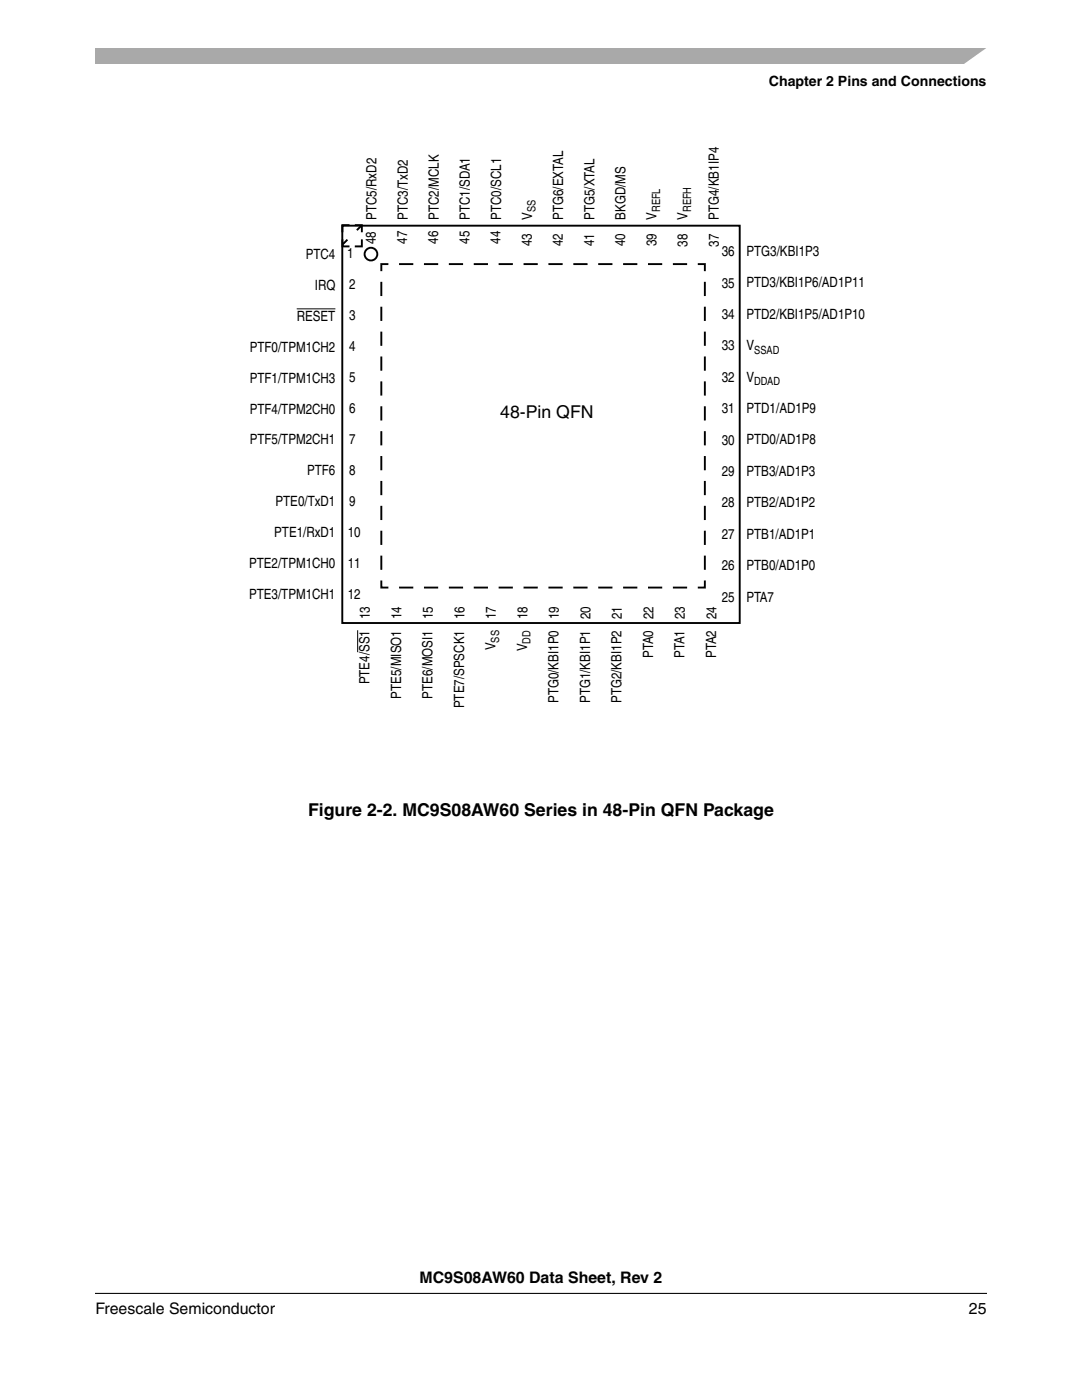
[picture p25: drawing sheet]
<svg xmlns="http://www.w3.org/2000/svg" width="216mm" height="279mm" viewBox="0 0 216 279" stroke-linecap="round" stroke-linejoin="round" font-family="sans-serif">
<defs><g id="words">
<g font-size="3.5">
<text x="99.8" y="83.3">48-Pin QFN</text>
<text x="61.5" y="162.8">Figure 2-2. MC9S08AW60 Series in 48-Pin QFN Package</text>
</g>
<g font-size="3.2">
<text x="83.7" y="256.1">MC9S08AW60 Data Sheet, Rev 2</text>
<text x="19" y="262.3">Freescale Semiconductor</text>
<text x="193.3" y="262.3">25</text>
</g>
<g font-size="2.8">
<text x="153.4" y="17.2">Chapter 2 Pins and Connections</text>
<text x="75.1" y="43.9" transform="rotate(-90 75.1 43.9)">PTC5/RxD2</text>
<text x="81.4" y="43.9" transform="rotate(-90 81.4 43.9)">PTC3/TxD2</text>
<text x="87.6" y="43.9" transform="rotate(-90 87.6 43.9)">PTC2/MCLK</text>
<text x="93.8" y="43.9" transform="rotate(-90 93.8 43.9)">PTC1/SDA1</text>
<text x="100" y="43.9" transform="rotate(-90 100 43.9)">PTC0/SCL1</text>
<text x="106.2" y="43.9" transform="rotate(-90 106.2 43.9)">V</text>
<text x="112.4" y="43.9" transform="rotate(-90 112.4 43.9)">PTG6/EXTAL</text>
<text x="118.6" y="43.9" transform="rotate(-90 118.6 43.9)">PTG5/XTAL</text>
<text x="124.8" y="43.9" transform="rotate(-90 124.8 43.9)">BKGD/MS</text>
<text x="131" y="43.9" transform="rotate(-90 131 43.9)">V</text>
<text x="137.2" y="43.9" transform="rotate(-90 137.2 43.9)">V</text>
<text x="143.4" y="43.9" transform="rotate(-90 143.4 43.9)">PTG4/KB1IP4</text>
<text x="61" y="51.6">PTC4</text>
<text x="69.3" y="51.5">1</text>
<text x="75" y="48.7" transform="rotate(-90 75 48.7)">48</text>
<text x="81.2" y="48.6" transform="rotate(-90 81.2 48.6)">47</text>
<text x="87.5" y="48.6" transform="rotate(-90 87.5 48.6)">46</text>
<text x="93.7" y="48.6" transform="rotate(-90 93.7 48.6)">45</text>
<text x="99.9" y="48.6" transform="rotate(-90 99.9 48.6)">44</text>
<text x="106.1" y="49.2" transform="rotate(-90 106.1 49.2)">43</text>
<text x="112.3" y="49.2" transform="rotate(-90 112.3 49.2)">42</text>
<text x="118.5" y="49.2" transform="rotate(-90 118.5 49.2)">41</text>
<text x="124.8" y="49.2" transform="rotate(-90 124.8 49.2)">40</text>
<text x="131" y="49.2" transform="rotate(-90 131 49.2)">39</text>
<text x="137.2" y="49.3" transform="rotate(-90 137.2 49.3)">38</text>
<text x="143.4" y="49.3" transform="rotate(-90 143.4 49.3)">37</text>
<text x="144" y="51.1">36</text>
<text x="148.9" y="51.1">PTG3/KBI1P3</text>
<text x="62.8" y="57.8">IRQ</text>
<text x="69.6" y="57.7">2</text>
<text x="144" y="57.4">35</text>
<text x="148.9" y="57.4">PTD3/KBI1P6/AD1P11</text>
<text x="59.2" y="64">RESET</text>
<text x="69.6" y="63.9">3</text>
<text x="144" y="63.7">34</text>
<text x="148.9" y="63.6">PTD2/KBI1P5/AD1P10</text>
<text x="49.8" y="70.2">PTF0/TPM1CH2</text>
<text x="69.6" y="70">4</text>
<text x="144" y="69.9">33</text>
<text x="148.9" y="69.9">V</text>
<text x="49.8" y="76.4">PTF1/TPM1CH3</text>
<text x="69.6" y="76.2">5</text>
<text x="144" y="76.2">32</text>
<text x="148.9" y="76.2">V</text>
<text x="49.8" y="82.5">PTF4/TPM2CH0</text>
<text x="69.6" y="82.4">6</text>
<text x="144" y="82.5">31</text>
<text x="148.9" y="82.5">PTD1/AD1P9</text>
<text x="49.8" y="88.7">PTF5/TPM2CH1</text>
<text x="69.6" y="88.6">7</text>
<text x="144" y="88.7">30</text>
<text x="148.9" y="88.7">PTD0/AD1P8</text>
<text x="61.3" y="94.9">PTF6</text>
<text x="69.6" y="94.8">8</text>
<text x="144" y="95">29</text>
<text x="148.9" y="95">PTB3/AD1P3</text>
<text x="55" y="101">PTE0/TxD1</text>
<text x="69.6" y="100.9">9</text>
<text x="144" y="101.3">28</text>
<text x="148.9" y="101.3">PTB2/AD1P2</text>
<text x="54.7" y="107.2">PTE1/RxD1</text>
<text x="69.4" y="107.1">10</text>
<text x="144" y="107.5">27</text>
<text x="148.9" y="107.6">PTB1/AD1P1</text>
<text x="49.7" y="113.4">PTE2/TPM1CH0</text>
<text x="69.4" y="113.3">11</text>
<text x="144" y="113.8">26</text>
<text x="148.9" y="113.8">PTB0/AD1P0</text>
<text x="49.7" y="119.5">PTE3/TPM1CH1</text>
<text x="69.4" y="119.5">12</text>
<text x="73.8" y="123.6" transform="rotate(-90 73.8 123.6)">13</text>
<text x="80.1" y="123.6" transform="rotate(-90 80.1 123.6)">14</text>
<text x="86.4" y="123.6" transform="rotate(-90 86.4 123.6)">15</text>
<text x="92.7" y="123.6" transform="rotate(-90 92.7 123.6)">16</text>
<text x="99" y="123.6" transform="rotate(-90 99 123.6)">17</text>
<text x="105.2" y="123.6" transform="rotate(-90 105.2 123.6)">18</text>
<text x="111.5" y="123.6" transform="rotate(-90 111.5 123.6)">19</text>
<text x="117.8" y="123.6" transform="rotate(-90 117.8 123.6)">20</text>
<text x="124.1" y="123.6" transform="rotate(-90 124.1 123.6)">21</text>
<text x="130.4" y="123.6" transform="rotate(-90 130.4 123.6)">22</text>
<text x="136.7" y="123.6" transform="rotate(-90 136.7 123.6)">23</text>
<text x="143" y="123.6" transform="rotate(-90 143 123.6)">24</text>
<text x="144" y="120.1">25</text>
<text x="148.9" y="120.1">PTA7</text>
<text x="98.9" y="129.8" transform="rotate(-90 98.9 129.8)">V</text>
<text x="105.2" y="130" transform="rotate(-90 105.2 130)">V</text>
<text x="130.3" y="131.3" transform="rotate(-90 130.3 131.3)">PTA0</text>
<text x="136.6" y="131.3" transform="rotate(-90 136.6 131.3)">PTA1</text>
<text x="142.9" y="131.3" transform="rotate(-90 142.9 131.3)">PTA2</text>
<text x="73.7" y="136.6" transform="rotate(-90 73.7 136.6)">PTE4/SS1</text>
<text x="80" y="139.4" transform="rotate(-90 80 139.4)">PTE5/MISO1</text>
<text x="86.3" y="139.4" transform="rotate(-90 86.3 139.4)">PTE6/MOSI1</text>
<text x="92.6" y="141.3" transform="rotate(-90 92.6 141.3)">PTE7/SPSCK1</text>
<text x="111.5" y="140.3" transform="rotate(-90 111.5 140.3)">PTG0/KBI1P0</text>
<text x="117.7" y="140.3" transform="rotate(-90 117.7 140.3)">PTG1/KBI1P1</text>
<text x="124" y="140.3" transform="rotate(-90 124 140.3)">PTG2/KBI1P2</text>
</g>
<g font-size="2.3">
<text x="106.9" y="42.3" transform="rotate(-90 106.9 42.3)">SS</text>
<text x="131.7" y="42.3" transform="rotate(-90 131.7 42.3)">REFL</text>
<text x="137.9" y="42.3" transform="rotate(-90 137.9 42.3)">REFH</text>
<text x="150.5" y="70.6">SSAD</text>
<text x="150.5" y="76.9">DDAD</text>
<text x="99.6" y="128.2" transform="rotate(-90 99.6 128.2)">SS</text>
<text x="105.9" y="128.4" transform="rotate(-90 105.9 128.4)">DD</text>
</g>
</g></defs>
<path d="M19 9.5h177.8v3.2h-177.8z" fill="#a7a9ac"/>
<g fill="#fff">
<path d="M192 13l5.3-3.8h1.4v3.8z"/>
<path d="M19 258.1h177.8z"/>
</g>
<path d="M19 257.2h177.8v2.3h-177.8z" fill="#fff"/>
<path d="M19 258.1h177.8" fill="none" stroke="#000" stroke-width=".21"/>
<g fill="#fff">
<path d="M41.5 80.6h25.4v3.2h-25.4z"/>
<path d="M41.5 62.1h25.4v3.2h-25.4z"/>
</g>
<path d="M59.2 61.6h7.7" fill="none" stroke="#000" stroke-width=".2"/>
<g fill="#fff">
<path d="M41.5 68.3h25.4v3.2h-25.4z"/>
<path d="M122.2 125.8h3.1v21.7h-3.1z"/>
<path d="M115.9 125.8h3.1v21.7h-3.1z"/>
<path d="M109.6 125.8h3.2v21.7h-3.2z"/>
<path d="M103.3 125.8h3.2v21.7h-3.2z"/>
<path d="M97 125.8h3.2v21.7h-3.2z"/>
<path d="M90.7 125.8h3.2v21.7h-3.2z"/>
<path d="M84.4 125.8h3.2v21.7h-3.2z"/>
<path d="M148.9 86.8h25.4v3.3h-25.4z"/>
<path d="M148.9 80.6h25.4v3.1h-25.4z"/>
<path d="M148.9 74.3h25.4v3.2h-25.4z"/>
<path d="M148.9 68h25.4v3.2h-25.4z"/>
<path d="M148.9 105.8h25.4v2.9h-25.4z"/>
<path d="M135.3 23.5h3.2v20.4h-3.2z"/>
<path d="M73.3 23.5h3.1v20.4h-3.1z"/>
<path d="M116.7 23.5h3.2v20.4h-3.2z"/>
<path d="M122.9 23.5h3.2v20.4h-3.2z"/>
<path d="M129.1 23.5h3.2v20.4h-3.2z"/>
<path d="M148.9 49.2h27.1v3.2h-27.1z"/>
<path d="M41.5 86.8h25.4v3.2h-25.4z"/>
<path d="M41.5 93h25.4v3.2h-25.4z"/>
<path d="M41.5 99.2h25.4v3.1h-25.4z"/>
<path d="M41.5 117.7h25.4v3.1h-25.4z"/>
<path d="M128.4 125.8h3.2v21.7h-3.2z"/>
<path d="M134.7 125.8h3.2v21.7h-3.2z"/>
<path d="M141 125.8h3.2v21.7h-3.2z"/>
<path d="M148.9 93.1h25.4v3.2h-25.4z"/>
<path d="M148.9 99.4h25.4v3.2h-25.4z"/>
<path d="M110.5 23.5h3.2v20.4h-3.2z"/>
<path d="M104.3 23.5h3.2v20.4h-3.2z"/>
<path d="M98.1 23.5h3.2v20.4h-3.2z"/>
<path d="M91.9 23.5h3.2v20.4h-3.2z"/>
<path d="M41.5 74.5h25.4v3.1h-25.4z"/>
<path d="M41.5 105.3h25.4v3.2h-25.4z"/>
<path d="M41.5 111.5h25.4v3.2h-25.4z"/>
<path d="M148.9 61.8h30.2v3.1h-30.2z"/>
<path d="M148.9 55.5h30.5v3.2h-30.5z"/>
<path d="M79.5 23.5h3.1v20.4h-3.1z"/>
<path d="M85.7 23.5h3.2v20.4h-3.2z"/>
<path d="M41.5 49.8h25.4v3.2h-25.4z"/>
<path d="M41.5 56h25.4v3.1h-25.4z"/>
<path d="M71.9 125.8h3.1v21.7h-3.1z"/>
</g>
<path d="M71.4 125.8v4.4" fill="none" stroke="#000" stroke-width=".2"/>
<g fill="#fff">
<path d="M78.2 125.8h3.1v21.7h-3.1z"/>
<path d="M148.9 111.9h25.4v3.2h-25.4z"/>
<path d="M148.9 118.2h25.4v3.2h-25.4z"/>
<path d="M141.5 23.5h3.2v20.4h-3.2z"/>
</g>
<g fill="none" stroke="#000" stroke-width=".38">
<path d="M68.3 45h79.3v79.3h-79.3zM68.3 47.8v1.4h1.4M69.3 47.8l-1 1M69.7 44.9h-1.4v1.5M70.8 44.9h1.4v1.5M72.2 47.8v1.4h-1.4M72.2 44.9l-1 1M77.5 52.7h-1.4v1.4M139.2 52.7h1.4v1.4M76.1 115.8v1.5h1.4M140.6 115.8v1.5h-1.4"/>
<circle cx="74" cy="50.7" r="1.27"/>
</g>
<path d="M76.1 54.1v61.7M139.2 52.7h-61.7M77.5 117.3h61.7M140.6 115.8v-61.7" fill="none" stroke="#000" stroke-width=".38" stroke-dasharray="2.8 2.1" stroke-dashoffset="2.8" stroke-linecap="butt"/>
<path d="M69.7 49.2h1.1M70.8 44.9h-1.1" fill="none" stroke="#000" stroke-width=".38" stroke-dasharray="1.4 1.1" stroke-dashoffset="1.4" stroke-linecap="butt"/>
<path d="M68.3 46.4v1.4M72.2 47.8v-1.4" fill="none" stroke="#000" stroke-width=".38" stroke-dasharray="1.9 1.4" stroke-dashoffset="1.9" stroke-linecap="butt"/>
<path d="M71.2 45.9l-1.9 1.9" fill="none" stroke="#000" stroke-width=".38" stroke-dasharray="3.6 2.7" stroke-dashoffset="3.6" stroke-linecap="butt"/>
<use href="#words"/>
</svg>
